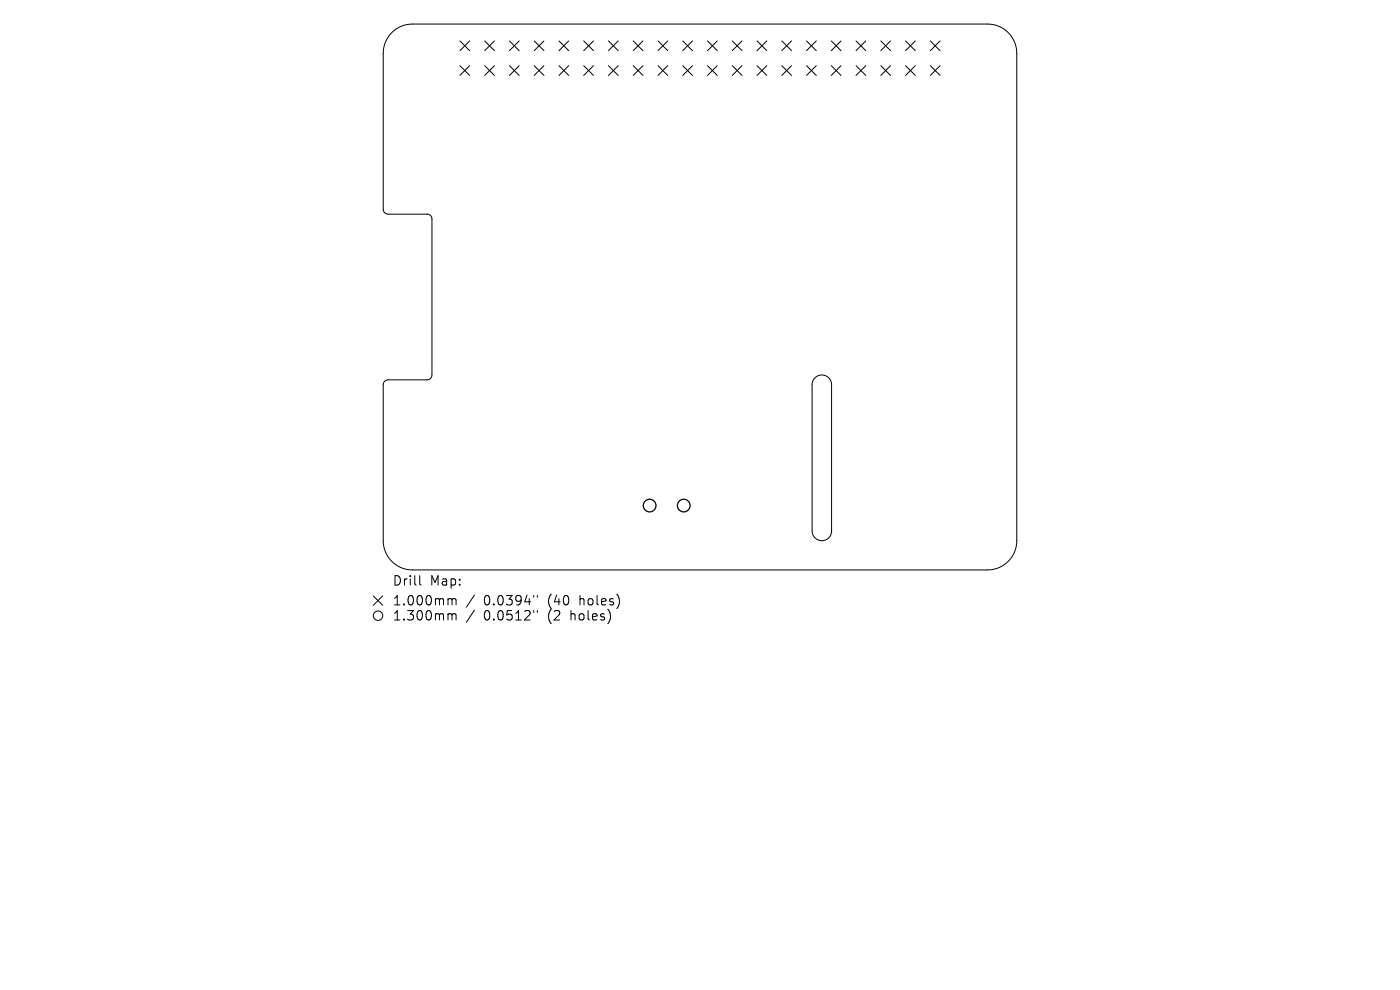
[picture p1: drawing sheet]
<svg xmlns="http://www.w3.org/2000/svg" width="297mm" height="210mm" viewBox="0 0 297 210" stroke-linecap="round" stroke-linejoin="round" font-family="sans-serif">
<defs><g id="words">
<g font-size="2.8">
<text x="83.2" y="124.5">Drill</text>
<text x="91.2" y="124.5">Map:</text>
<text x="83.2" y="128.7">1.000mm</text>
<text x="83.2" y="131.9">1.300mm</text>
<text x="102.6" y="128.7">0.0394&quot;</text>
<text x="102.6" y="131.9">0.0512&quot;</text>
<text x="116.4" y="128.7">(40</text>
<text x="116.4" y="131.9">(2</text>
<text x="121.3" y="131.9">holes)</text>
<text x="123.2" y="128.7">holes)</text>
</g>
</g></defs>
<g fill="none" stroke="#000" stroke-width=".21">
<path d="M83.1 6.9a6.2 6.2 0 0 1 4.4-1.8h122a6.2 6.2 0 0 1 6.2 6.2v103.4a6.2 6.2 0 0 1-6.2 6.2h-122a6.2 6.2 0 0 1-6.2-6.2v-33.1a1.03 1.03 0 0 1 1-1h8.3a1.03 1.03 0 0 0 1-1.1v-33a1.03 1.03 0 0 0-1-1.1h-8.3a1.03 1.03 0 0 1-1-1v-33.1a6.2 6.2 0 0 1 1.8-4.4zM97.6 8.7l2 2M97.6 13.9l2 2.1M99.6 8.7l-2 2M99.6 13.9l-2 2.1M102.8 13.9l2.1 2.1M102.8 8.7l2.1 2M104.9 8.7l-2.1 2M104.9 13.9l-2.1 2.1M108.1 13.9l2 2.1M108.1 8.7l2 2M110.1 8.7l-2 2"/>
<path d="M110.1 13.9l-2 2.1M113.3 13.9l2.1 2.1M113.3 8.7l2.1 2M115.4 8.7l-2.1 2M115.4 13.9l-2.1 2.1M118.6 13.9l2 2.1M118.6 8.7l2 2M120.6 8.7l-2 2M120.6 13.9l-2 2.1M123.8 13.9l2.1 2.1M123.8 8.7l2.1 2M125.9 8.7l-2.1 2"/>
<path d="M125.9 13.9l-2.1 2.1M129.1 13.9l2.1 2.1M129.1 8.7l2.1 2M131.2 8.7l-2.1 2M131.2 13.9l-2.1 2.1M134.3 8.7l2.1 2M134.3 13.9l2.1 2.1M136.4 8.7l-2.1 2M136.4 13.9l-2.1 2.1M139.6 8.7l2.1 2M139.6 13.9l2.1 2.1M141.7 8.7l-2.1 2"/>
<path d="M141.7 13.9l-2.1 2.1M144.8 8.7l2.1 2M144.8 13.9l2.1 2.1M146.9 8.7l-2.1 2M146.9 13.9l-2.1 2.1M150.1 13.9l2.1 2.1M150.1 8.7l2.1 2M152.2 8.7l-2.1 2M152.2 13.9l-2.1 2.1M155.3 13.9l2.1 2.1M155.3 8.7l2.1 2M157.4 8.7l-2.1 2"/>
<path d="M157.4 13.9l-2.1 2.1M160.6 13.9l2.1 2.1M160.6 8.7l2.1 2M162.7 8.7l-2.1 2M162.7 13.9l-2.1 2.1M165.9 13.9l2 2.1M165.9 8.7l2 2M167.9 8.7l-2 2M167.9 13.9l-2 2.1M171.1 13.9l2.1 2.1M171.1 8.7l2.1 2M173.2 8.7l-2.1 2"/>
<path d="M173.2 13.9l-2.1 2.1M176.4 13.9l2 2.1M176.4 8.7l2 2M178.4 8.7l-2 2M178.4 13.9l-2 2.1M181.6 13.9l2.1 2.1M181.6 8.7l2.1 2M183.7 8.7l-2.1 2M183.7 13.9l-2.1 2.1M186.9 13.9l2 2.1M186.9 8.7l2 2M188.9 8.7l-2 2"/>
<path d="M188.9 13.9l-2 2.1M192.1 13.9l2.1 2.1M192.1 8.7l2.1 2M194.2 8.7l-2.1 2M194.2 13.9l-2.1 2.1M197.4 13.9l2 2.1M197.4 8.7l2 2M199.4 8.7l-2 2M199.4 13.9l-2 2.1M172.9 80.2a2.07 2.07 0 0 1 2.2-.5 2.07 2.07 0 0 1 1.3 1.9v31a2.07 2.07 0 0 1-2.1 2.1 2.07 2.07 0 0 1-2-2.1v-31l.2-.9zM79.2 126.4l2 2M81.2 126.4l-2 2"/>
<path d="M89 122.1v1.7l.3 .3M95.3 127h.3l.3 .3M95.3 130.2h.3l.3 .3M95.9 127.3l.3-.3 .5 .1 .1 1.2M95.9 127.3v1M95.9 130.5v1M95.9 130.5l.3-.3 .5 .1 .1 1.2M100.7 126.2l-1.8 2.6M100.7 129.4l-1.8 2.6M113.2 126.3v.4M113.2 129.5v.4M114 126.3v.4"/>
<path d="M114 129.5v.4"/>
<circle cx="80.2" cy="130.6" r="1"/>
</g>
<g fill="none" stroke="#000" stroke-width=".27">
<circle cx="137.8" cy="107.2" r="1.34"/>
<circle cx="145.1" cy="107.2" r="1.34"/>
</g>
<use href="#words"/>
</svg>
